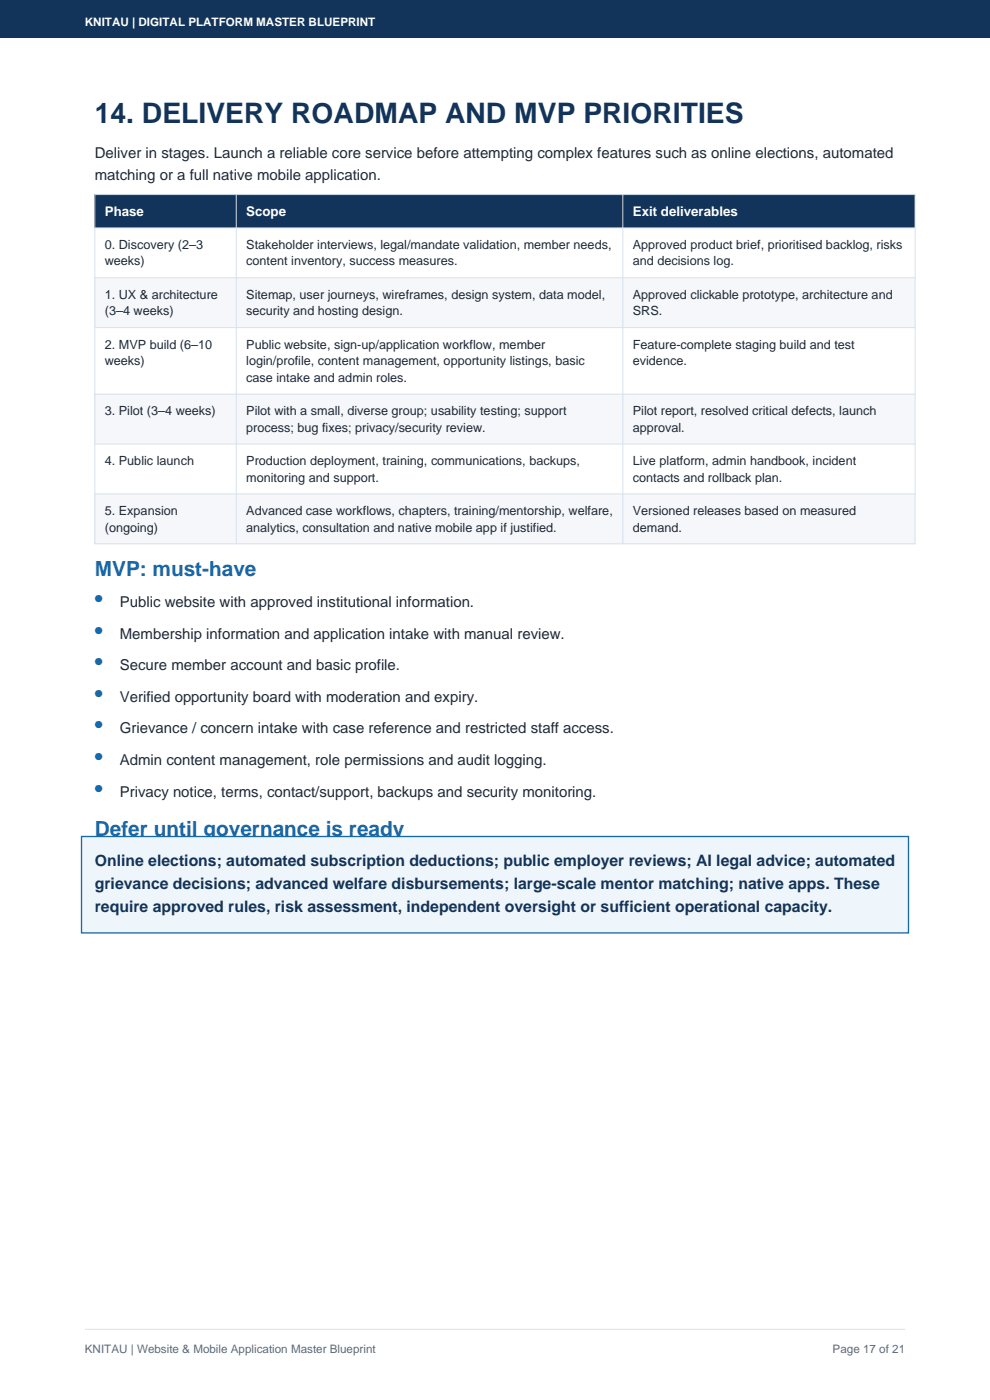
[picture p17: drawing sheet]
<svg xmlns="http://www.w3.org/2000/svg" width="210mm" height="297mm" viewBox="0 0 210 297" stroke-linecap="round" stroke-linejoin="round" font-family="sans-serif">
<defs><g id="words">
<text font-size="6" fill="#12345a" x="20.1" y="26.1">14. DELIVERY ROADMAP AND MVP PRIORITIES</text>
<g font-size="4.4" fill="#1769aa">
<text x="20.1" y="122.2">MVP: must-have</text>
<text x="20.1" y="177.3">Defer until governance is ready</text>
</g>
<g font-size="3.4" fill="#12345a">
<text x="20.1" y="183.6">Online elections; automated subscription deductions; public employer reviews; AI legal advice; automated</text>
<text x="20.1" y="188.6">grievance decisions; advanced welfare disbursements; large-scale mentor matching; native apps. These</text>
<text x="20.1" y="193.5">require approved rules, risk assessment, independent oversight or sufficient operational capacity.</text>
</g>
<g font-size="3.2" fill="#1f2937">
<text x="20.1" y="33.5">Deliver in stages. Launch a reliable core service before attempting complex features such as online elections, automated</text>
<text x="20.1" y="38.1">matching or a full native mobile application.</text>
<text x="25.4" y="128.8">Public website with approved institutional information.</text>
<text x="25.4" y="135.5">Membership information and application intake with manual review.</text>
<text x="25.4" y="142.2">Secure member account and basic profile.</text>
<text x="25.4" y="148.9">Verified opportunity board with moderation and expiry.</text>
<text x="25.4" y="155.6">Grievance / concern intake with case reference and restricted staff access.</text>
<text x="25.4" y="162.3">Admin content management, role permissions and audit logging.</text>
<text x="25.4" y="169">Privacy notice, terms, contact/support, backups and security monitoring.</text>
</g>
<g font-size="2.8" fill="#fff">
<text x="22.2" y="45.9">Phase</text>
<text x="52.2" y="45.9">Scope</text>
<text x="134.2" y="45.9">Exit deliverables</text>
</g>
<g font-size="2.7" fill="#1f2937">
<text x="22.2" y="52.8">0. Discovery (2–3</text>
<text x="52.2" y="52.8">Stakeholder interviews, legal/mandate validation, member needs,</text>
<text x="134.2" y="52.8">Approved product brief, prioritised backlog, risks</text>
<text x="22.2" y="56.3">weeks)</text>
<text x="52.2" y="56.3">content inventory, success measures.</text>
<text x="134.2" y="56.3">and decisions log.</text>
<text x="22.2" y="63.4">1. UX &amp; architecture</text>
<text x="52.2" y="63.4">Sitemap, user journeys, wireframes, design system, data model,</text>
<text x="134.2" y="63.4">Approved clickable prototype, architecture and</text>
<text x="22.2" y="66.9">(3–4 weeks)</text>
<text x="52.2" y="66.9">security and hosting design.</text>
<text x="134.2" y="66.9">SRS.</text>
<text x="22.2" y="74">2. MVP build (6–10</text>
<text x="22.2" y="77.5">weeks)</text>
<text x="52.2" y="74">Public website, sign-up/application workflow, member</text>
<text x="52.2" y="77.5">login/profile, content management, opportunity listings, basic</text>
<text x="134.2" y="74">Feature-complete staging build and test</text>
<text x="134.2" y="77.5">evidence.</text>
<text x="52.2" y="81">case intake and admin roles.</text>
<text x="22.2" y="88.1">3. Pilot (3–4 weeks)</text>
<text x="52.2" y="88.1">Pilot with a small, diverse group; usability testing; support</text>
<text x="134.2" y="88.1">Pilot report, resolved critical defects, launch</text>
<text x="52.2" y="91.6">process; bug fixes; privacy/security review.</text>
<text x="134.2" y="91.6">approval.</text>
<text x="22.2" y="98.6">4. Public launch</text>
<text x="52.2" y="98.6">Production deployment, training, communications, backups,</text>
<text x="134.2" y="98.6">Live platform, admin handbook, incident</text>
<text x="52.2" y="102.2">monitoring and support.</text>
<text x="134.2" y="102.2">contacts and rollback plan.</text>
<text x="22.2" y="109.2">5. Expansion</text>
<text x="22.2" y="112.8">(ongoing)</text>
<text x="52.2" y="109.2">Advanced case workflows, chapters, training/mentorship, welfare,</text>
<text x="52.2" y="112.8">analytics, consultation and native mobile app if justified.</text>
<text x="134.2" y="109.2">Versioned releases based on measured</text>
<text x="134.2" y="112.8">demand.</text>
</g>
<text font-size="2.5" fill="#fff" x="18" y="5.5">KNITAU | DIGITAL PLATFORM MASTER BLUEPRINT</text>
<g font-size="2.5" fill="#5b6b7a">
<text x="18" y="287">KNITAU | Website &amp; Mobile Application Master Blueprint</text>
<text x="176.6" y="287">Page 17 of 21</text>
</g>
<g font-size="2.1" fill="#1769aa">
<text x="20.1" y="127.7">●</text>
<text x="20.1" y="134.4">●</text>
<text x="20.1" y="141.1">●</text>
<text x="20.1" y="147.8">●</text>
<text x="20.1" y="154.5">●</text>
<text x="20.1" y="161.2">●</text>
<text x="20.1" y="167.9">●</text>
</g>
</g></defs>
<g fill="#12345a">
<path d="M0 0h210v8h-210z" fill-rule="evenodd"/>
<path d="M20.1 41.3h174v7h-174z" fill-rule="evenodd"/>
</g>
<path d="M20.1 48.3h174v10.6h-174z" fill-rule="evenodd" fill="#fff"/>
<path d="M20.1 58.9h174v10.6h-174z" fill-rule="evenodd" fill="#f5f7fa"/>
<path d="M20.1 69.5h174v14.1h-174z" fill-rule="evenodd" fill="#fff"/>
<path d="M20.1 83.6h174v10.6h-174z" fill-rule="evenodd" fill="#f5f7fa"/>
<path d="M20.1 94.2h174v10.6h-174z" fill-rule="evenodd" fill="#fff"/>
<path d="M20.1 104.8h174v10.6h-174z" fill-rule="evenodd" fill="#f5f7fa"/>
<path d="M20.1 41.3h174v74.1h-174zM20.1 48.3h174M20.1 58.9h174M50.1 41.3v74.1M132.1 41.3v74.1M20.1 69.5h174M20.1 83.6h174M20.1 94.2h174M20.1 104.8h174" fill="none" stroke="#d7e1ea" stroke-width=".21"/>
<path d="M17.3 177.5h175.4v20.4h-175.4z" fill-rule="evenodd" fill="#eef5fb" stroke="#1769aa" stroke-width=".28"/>
<path d="M18 282h174" fill="none" stroke="#d7e1ea" stroke-width=".21"/>
<use href="#words"/>
</svg>
